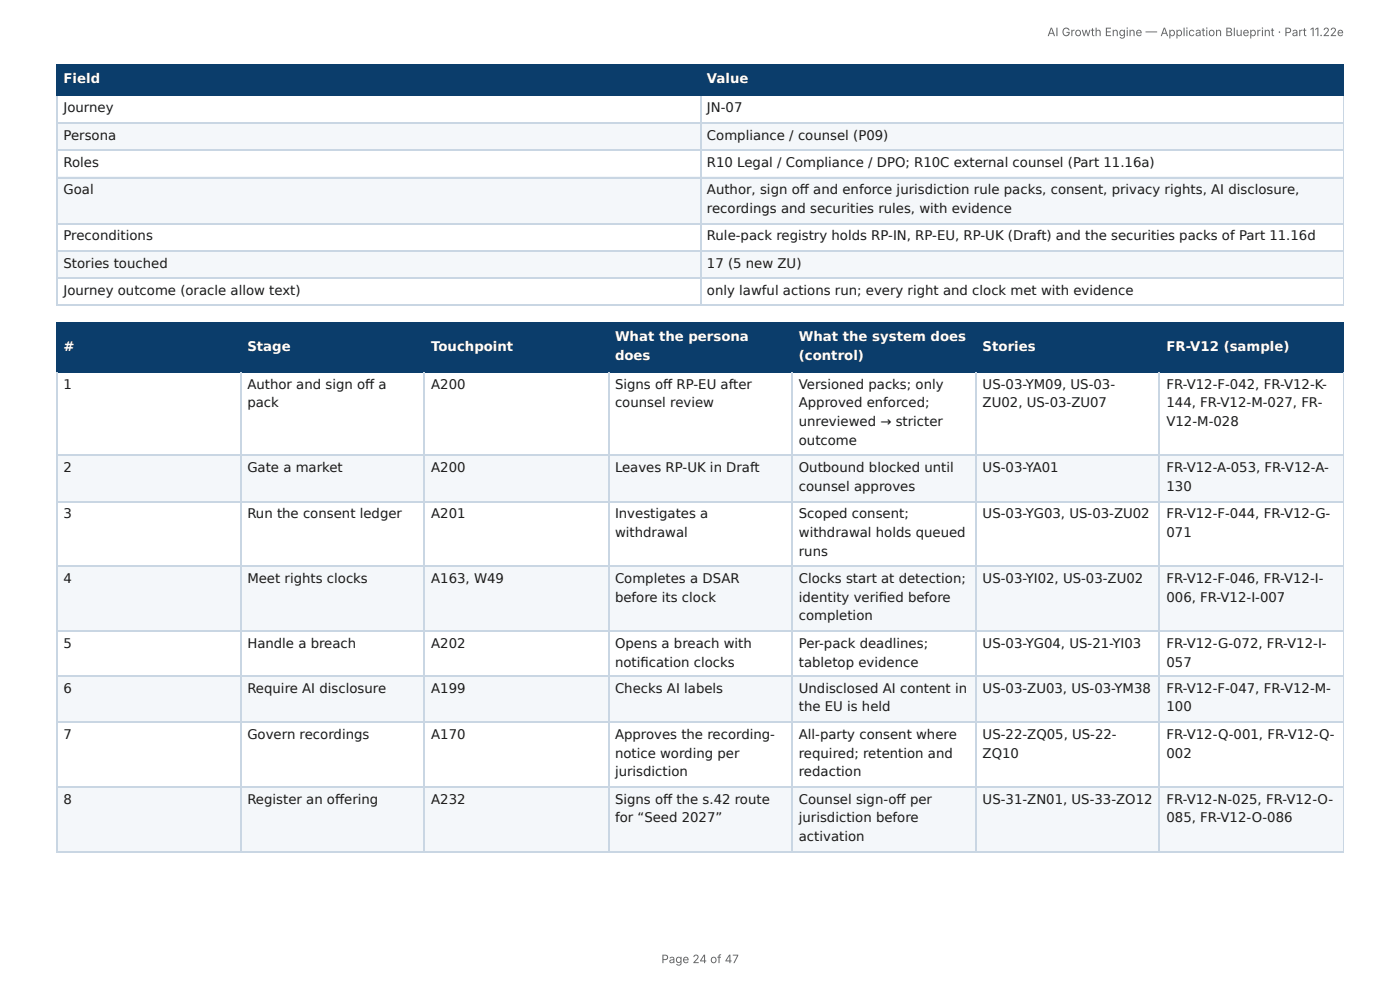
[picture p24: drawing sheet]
<svg xmlns="http://www.w3.org/2000/svg" width="297mm" height="210mm" viewBox="0 0 297 210" stroke-linecap="round" stroke-linejoin="round" font-family="sans-serif">
<defs><g id="words">
<g font-size="2.8" fill="#fff">
<text x="13.5" y="17.7">Field</text>
<text x="150.2" y="17.7">Value</text>
<text x="13.5" y="74.6">#</text>
<text x="52.5" y="74.6">Stage</text>
<text x="91.6" y="74.6">Touchpoint</text>
<text x="130.6" y="72.5">What the persona</text>
<text x="130.6" y="76.5">does</text>
<text x="169.7" y="72.5">What the system does</text>
<text x="169.7" y="76.5">(control)</text>
<text x="208.7" y="74.6">Stories</text>
<text x="247.7" y="74.6">FR-V12 (sample)</text>
</g>
<g font-size="2.8" fill="#1a1a1a">
<text x="13.5" y="23.8">Journey</text>
<text x="150.2" y="23.8">JN-07</text>
<text x="13.5" y="29.6">Persona</text>
<text x="150.2" y="29.6">Compliance / counsel (P09)</text>
<text x="13.5" y="35.5">Roles</text>
<text x="150.2" y="35.5">R10 Legal / Compliance / DPO; R10C external counsel (Part 11.16a)</text>
<text x="13.5" y="41.3">Goal</text>
<text x="150.2" y="41.3">Author, sign off and enforce jurisdiction rule packs, consent, privacy rights, AI disclosure,</text>
<text x="150.2" y="45.2">recordings and securities rules, with evidence</text>
<text x="13.5" y="51.1">Preconditions</text>
<text x="150.2" y="51.1">Rule-pack registry holds RP-IN, RP-EU, RP-UK (Draft) and the securities packs of Part 11.16d</text>
<text x="13.5" y="56.9">Stories touched</text>
<text x="150.2" y="56.9">17 (5 new ZU)</text>
<text x="13.5" y="62.7">Journey outcome (oracle allow text)</text>
<text x="150.2" y="62.7">only lawful actions run; every right and clock met with evidence</text>
<text x="13.5" y="82.6">1</text>
<text x="52.5" y="82.6">Author and sign off a</text>
<text x="91.6" y="82.6">A200</text>
<text x="130.6" y="82.6">Signs off RP-EU after</text>
<text x="169.7" y="82.6">Versioned packs; only</text>
<text x="208.7" y="82.6">US-03-YM09, US-03-</text>
<text x="247.7" y="82.6">FR-V12-F-042, FR-V12-K-</text>
<text x="52.5" y="86.5">pack</text>
<text x="130.6" y="86.5">counsel review</text>
<text x="169.7" y="86.5">Approved enforced;</text>
<text x="208.7" y="86.5">ZU02, US-03-ZU07</text>
<text x="247.7" y="86.5">144, FR-V12-M-027, FR-</text>
<text x="169.7" y="90.5">unreviewed → stricter</text>
<text x="169.7" y="94.5">outcome</text>
<text x="247.7" y="90.5">V12-M-028</text>
<text x="13.5" y="100.3">2</text>
<text x="52.5" y="100.3">Gate a market</text>
<text x="91.6" y="100.3">A200</text>
<text x="130.6" y="100.3">Leaves RP-UK in Draft</text>
<text x="169.7" y="100.3">Outbound blocked until</text>
<text x="208.7" y="100.3">US-03-YA01</text>
<text x="247.7" y="100.3">FR-V12-A-053, FR-V12-A-</text>
<text x="169.7" y="104.2">counsel approves</text>
<text x="247.7" y="104.2">130</text>
<text x="13.5" y="110.1">3</text>
<text x="52.5" y="110.1">Run the consent ledger</text>
<text x="91.6" y="110.1">A201</text>
<text x="130.6" y="110.1">Investigates a</text>
<text x="169.7" y="110.1">Scoped consent;</text>
<text x="208.7" y="110.1">US-03-YG03, US-03-ZU02</text>
<text x="247.7" y="110.1">FR-V12-F-044, FR-V12-G-</text>
<text x="130.6" y="114">withdrawal</text>
<text x="169.7" y="114">withdrawal holds queued</text>
<text x="169.7" y="118">runs</text>
<text x="247.7" y="114">071</text>
<text x="13.5" y="123.8">4</text>
<text x="52.5" y="123.8">Meet rights clocks</text>
<text x="91.6" y="123.8">A163, W49</text>
<text x="130.6" y="123.8">Completes a DSAR</text>
<text x="169.7" y="123.8">Clocks start at detection;</text>
<text x="208.7" y="123.8">US-03-YI02, US-03-ZU02</text>
<text x="247.7" y="123.8">FR-V12-F-046, FR-V12-I-</text>
<text x="130.6" y="127.8">before its clock</text>
<text x="169.7" y="127.8">identity verifi ed before</text>
<text x="169.7" y="131.8">completion</text>
<text x="247.7" y="127.8">006, FR-V12-I-007</text>
<text x="13.5" y="137.6">5</text>
<text x="52.5" y="137.6">Handle a breach</text>
<text x="91.6" y="137.6">A202</text>
<text x="130.6" y="137.6">Opens a breach with</text>
<text x="169.7" y="137.6">Per-pack deadlines;</text>
<text x="208.7" y="137.6">US-03-YG04, US-21-YI03</text>
<text x="247.7" y="137.6">FR-V12-G-072, FR-V12-I-</text>
<text x="130.6" y="141.6">notifi cation clocks</text>
<text x="169.7" y="141.6">tabletop evidence</text>
<text x="247.7" y="141.6">057</text>
<text x="13.5" y="147.1">6</text>
<text x="52.5" y="147.1">Require AI disclosure</text>
<text x="91.6" y="147.1">A199</text>
<text x="130.6" y="147.1">Checks AI labels</text>
<text x="169.7" y="147.1">Undisclosed AI content in</text>
<text x="208.7" y="147.1">US-03-ZU03, US-03-YM38</text>
<text x="247.7" y="147.1">FR-V12-F-047, FR-V12-M-</text>
<text x="169.7" y="151.1">the EU is held</text>
<text x="247.7" y="151.1">100</text>
<text x="13.5" y="156.9">7</text>
<text x="52.5" y="156.9">Govern recordings</text>
<text x="91.6" y="156.9">A170</text>
<text x="130.6" y="156.9">Approves the recording-</text>
<text x="130.6" y="160.9">notice wording per</text>
<text x="169.7" y="156.9">All-party consent where</text>
<text x="169.7" y="160.9">required; retention and</text>
<text x="208.7" y="156.9">US-22-ZQ05, US-22-</text>
<text x="208.7" y="160.9">ZQ10</text>
<text x="247.7" y="156.9">FR-V12-Q-001, FR-V12-Q-</text>
<text x="247.7" y="160.9">002</text>
<text x="130.6" y="164.8">jurisdiction</text>
<text x="169.7" y="164.8">redaction</text>
<text x="13.5" y="170.7">8</text>
<text x="52.5" y="170.7">Register an off ering</text>
<text x="91.6" y="170.7">A232</text>
<text x="130.6" y="170.7">Signs off the s.42 route</text>
<text x="169.7" y="170.7">Counsel sign-off per</text>
<text x="208.7" y="170.7">US-31-ZN01, US-33-ZO12</text>
<text x="247.7" y="170.7">FR-V12-N-025, FR-V12-O-</text>
<text x="130.6" y="174.6">for “Seed 2027”</text>
<text x="169.7" y="174.6">jurisdiction before</text>
<text x="169.7" y="178.6">activation</text>
<text x="247.7" y="174.6">085, FR-V12-O-086</text>
</g>
<g font-size="2.5" fill="#666">
<text x="222.5" y="7.7">AI Growth Engine — Application Blueprint · Part 11.22e</text>
<text x="140.5" y="204.5">Page 24 of 47</text>
</g>
</g></defs>
<g fill="#0b3d6b">
<path d="M12.2 14h136.5v6.1h-136.5z"/>
<path d="M148.7 14h136.7v6.1h-136.7z"/>
</g>
<g fill="#f4f7fa">
<path d="M12.2 25.9h136.5v5.9h-136.5z"/>
<path d="M148.7 25.9h136.7v5.9h-136.7z"/>
<path d="M12.2 37.6h136.5v9.8h-136.5z"/>
<path d="M148.7 37.6h136.7v9.8h-136.7z"/>
<path d="M12.2 53.2h136.5v5.8h-136.5z"/>
<path d="M148.7 53.2h136.7v5.8h-136.7z"/>
</g>
<path d="M11.9 13.9h273.5M12 13.8v6.6M148.8 13.8v6.6M11.9 20.2h273.5" fill="none" stroke="#0b3d6b" stroke-width=".26"/>
<path d="M285.3 13.8v6.6" fill="none" stroke="#0b3d6b" stroke-width=".21"/>
<path d="M11.9 26.1h273.5M11.9 31.9h273.5M11.9 37.7h273.5M12 20.4v44.4M148.8 20.4v44.4M11.9 47.5h273.5M11.9 53.3h273.5M11.9 59.1h273.5M11.9 64.7h273.5" fill="none" stroke="#c9d6e3" stroke-width=".26"/>
<path d="M285.3 20.4v44.4" fill="none" stroke="#c9d6e3" stroke-width=".21"/>
<g fill="#0b3d6b">
<path d="M12.2 68.8h38.9v10.3h-38.9z"/>
<path d="M51.1 68.8h39.1v10.3h-39.1z"/>
<path d="M90.2 68.8h38.9v10.3h-38.9z"/>
<path d="M129.1 68.8h39.2v10.3h-39.2z"/>
<path d="M168.3 68.8h38.9v10.3h-38.9z"/>
<path d="M207.2 68.8h39.1v10.3h-39.1z"/>
<path d="M246.3 68.8h39.1v10.3h-39.1z"/>
</g>
<g fill="#f4f7fa">
<path d="M12.2 96.8h38.9v9.6h-38.9z"/>
<path d="M51.1 96.8h39.1v9.6h-39.1z"/>
<path d="M90.2 96.8h38.9v9.6h-38.9z"/>
<path d="M129.1 96.8h39.2v9.6h-39.2z"/>
<path d="M168.3 96.8h38.9v9.6h-38.9z"/>
<path d="M207.2 96.8h39.1v9.6h-39.1z"/>
<path d="M246.3 96.8h39.1v9.6h-39.1z"/>
<path d="M12.2 120.1h38.9v13.8h-38.9z"/>
<path d="M51.1 120.1h39.1v13.8h-39.1z"/>
<path d="M90.2 120.1h38.9v13.8h-38.9z"/>
<path d="M129.1 120.1h39.2v13.8h-39.2z"/>
<path d="M168.3 120.1h38.9v13.8h-38.9z"/>
<path d="M207.2 120.1h39.1v13.8h-39.1z"/>
<path d="M246.3 120.1h39.1v13.8h-39.1z"/>
<path d="M12.2 143.7h38.9v9.8h-38.9z"/>
<path d="M51.1 143.7h39.1v9.8h-39.1z"/>
<path d="M90.2 143.7h38.9v9.8h-38.9z"/>
<path d="M129.1 143.7h39.2v9.8h-39.2z"/>
<path d="M168.3 143.7h38.9v9.8h-38.9z"/>
<path d="M207.2 143.7h39.1v9.8h-39.1z"/>
<path d="M246.3 143.7h39.1v9.8h-39.1z"/>
<path d="M12.2 167.2h38.9v13.5h-38.9z"/>
<path d="M51.1 167.2h39.1v13.5h-39.1z"/>
<path d="M90.2 167.2h38.9v13.5h-38.9z"/>
<path d="M129.1 167.2h39.2v13.5h-39.2z"/>
<path d="M168.3 167.2h38.9v13.5h-38.9z"/>
<path d="M207.2 167.2h39.1v13.5h-39.1z"/>
<path d="M246.3 167.2h39.1v13.5h-39.1z"/>
</g>
<path d="M11.9 68.7h273.5M11.9 79h273.5M12 68.5v10.6M51.2 68.5v10.6M90.1 68.5v10.6M129.2 68.5v10.6M168.1 68.5v10.6M207.3 68.5v10.6M246.2 68.5v10.6" fill="none" stroke="#0b3d6b" stroke-width=".26"/>
<path d="M285.3 68.5v10.6" fill="none" stroke="#0b3d6b" stroke-width=".21"/>
<g fill="none" stroke="#c9d6e3" stroke-width=".26">
<path d="M12 79.1v101.6M51.2 79.1v101.6M90.1 79.1v101.6M129.2 79.1v101.6M168.1 79.1v101.6M207.3 79.1v101.6M246.2 79.1v101.6M11.9 96.7h273.5M11.9 106.5h273.5M11.9 120.3h273.5M11.9 134h273.5M11.9 143.5h273.5"/>
<path d="M11.9 153.3h273.5M11.9 167.1h273.5M11.9 180.8h273.5"/>
</g>
<path d="M285.3 79.1v101.6" fill="none" stroke="#c9d6e3" stroke-width=".21"/>
<use href="#words"/>
</svg>
